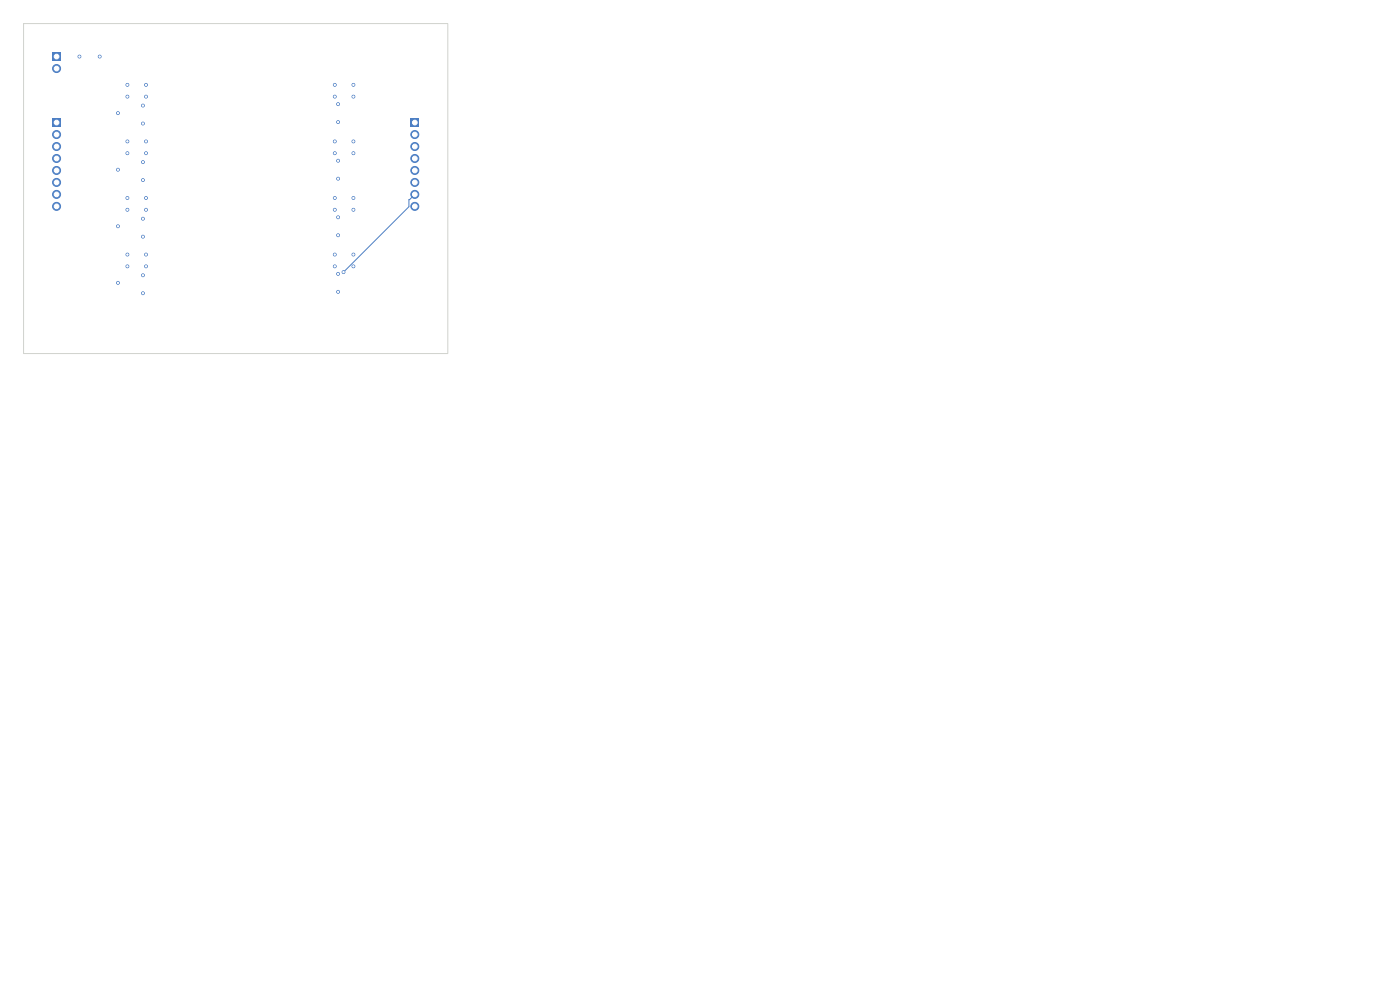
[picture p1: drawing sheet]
<svg xmlns="http://www.w3.org/2000/svg" width="297mm" height="210mm" viewBox="0 0 297 210" stroke-linecap="round" stroke-linejoin="round" font-family="sans-serif">
<path d="M87.1 25.2h1.8v1.7h-1.8z" fill="#4d7fc4"/>
<g fill="#4d7fc4" stroke="#4d7fc4" stroke-width=".21">
<circle cx="88" cy="28.5" r=".85"/>
<circle cx="88" cy="31.1" r=".85"/>
<circle cx="88" cy="33.6" r=".85"/>
<circle cx="88" cy="36.2" r=".85"/>
<circle cx="88" cy="38.7" r=".85"/>
<circle cx="88" cy="41.2" r=".85"/>
<circle cx="88" cy="43.8" r=".85"/>
</g>
<path d="M11.1 25.2h1.7v1.7h-1.7z" fill="#4d7fc4"/>
<g fill="#4d7fc4" stroke="#4d7fc4" stroke-width=".21">
<circle cx="12" cy="28.5" r=".85"/>
<circle cx="12" cy="31.1" r=".85"/>
<circle cx="12" cy="33.6" r=".85"/>
<circle cx="12" cy="36.2" r=".85"/>
<circle cx="12" cy="38.7" r=".85"/>
<circle cx="12" cy="41.2" r=".85"/>
<circle cx="12" cy="43.8" r=".85"/>
</g>
<path d="M11.1 11.2h1.7v1.7h-1.7z" fill="#4d7fc4"/>
<g fill="#4d7fc4" stroke="#4d7fc4" stroke-width=".21">
<circle cx="12" cy="14.5" r=".85"/>
<circle cx="71" cy="20.5" r=".3"/>
<circle cx="30.3" cy="58.4" r=".3"/>
<circle cx="27" cy="30" r=".3"/>
<circle cx="30.3" cy="22.4" r=".3"/>
<circle cx="27" cy="42" r=".3"/>
<circle cx="30.3" cy="46.4" r=".3"/>
<circle cx="30.3" cy="34.4" r=".3"/>
<circle cx="71" cy="44.5" r=".3"/>
<circle cx="71.7" cy="22.1" r=".3"/>
<circle cx="16.8" cy="12" r=".3"/>
<circle cx="71.7" cy="34.1" r=".3"/>
<circle cx="27" cy="20.5" r=".3"/>
<circle cx="27" cy="56.5" r=".3"/>
<circle cx="71" cy="18" r=".3"/>
<circle cx="71" cy="32.5" r=".3"/>
<circle cx="71" cy="42" r=".3"/>
<circle cx="71" cy="54" r=".3"/>
<circle cx="27" cy="44.5" r=".3"/>
<circle cx="71.7" cy="46.1" r=".3"/>
<circle cx="27" cy="18" r=".3"/>
<circle cx="71" cy="56.5" r=".3"/>
<circle cx="71" cy="30" r=".3"/>
<circle cx="27" cy="32.5" r=".3"/>
<circle cx="71.7" cy="58.1" r=".3"/>
<circle cx="27" cy="54" r=".3"/>
<circle cx="75" cy="18" r=".3"/>
<circle cx="75" cy="44.5" r=".3"/>
<circle cx="31" cy="56.5" r=".3"/>
<circle cx="30.3" cy="50.2" r=".3"/>
<circle cx="31" cy="18" r=".3"/>
<circle cx="75" cy="42" r=".3"/>
<circle cx="75" cy="56.5" r=".3"/>
<circle cx="21.1" cy="12" r=".3"/>
<circle cx="30.3" cy="38.2" r=".3"/>
<circle cx="31" cy="32.5" r=".3"/>
<circle cx="25" cy="60" r=".3"/>
<circle cx="71.7" cy="25.9" r=".3"/>
<circle cx="25" cy="24" r=".3"/>
<circle cx="71.7" cy="61.9" r=".3"/>
<circle cx="75" cy="54" r=".3"/>
<circle cx="30.3" cy="26.2" r=".3"/>
<circle cx="75" cy="30" r=".3"/>
<circle cx="71.7" cy="49.9" r=".3"/>
<circle cx="31" cy="42" r=".3"/>
<circle cx="31" cy="54" r=".3"/>
<circle cx="31" cy="30" r=".3"/>
<circle cx="31" cy="20.5" r=".3"/>
<circle cx="25" cy="48" r=".3"/>
<circle cx="75" cy="32.5" r=".3"/>
<circle cx="30.3" cy="62.2" r=".3"/>
<circle cx="31" cy="44.5" r=".3"/>
<circle cx="71.7" cy="37.9" r=".3"/>
<circle cx="75" cy="20.5" r=".3"/>
<circle cx="25" cy="36" r=".3"/>
<circle cx="72.9" cy="57.7" r=".3"/>
</g>
<path d="M88 41.2l-1.3 1.2v1.5l-13.8 13.8" fill="none" stroke="#4d7fc4" stroke-width=".21"/>
<path d="M5 5h90v70h-90z" fill="none" stroke="#d0d2cd" stroke-width=".21"/>
<g fill="#fff" stroke="#fff" stroke-width=".21">
<circle cx="71" cy="20.5" r=".15"/>
<circle cx="30.3" cy="58.4" r=".15"/>
<circle cx="27" cy="30" r=".15"/>
<circle cx="30.3" cy="22.4" r=".15"/>
<circle cx="27" cy="42" r=".15"/>
<circle cx="30.3" cy="46.4" r=".15"/>
<circle cx="30.3" cy="34.4" r=".15"/>
<circle cx="71" cy="44.5" r=".15"/>
<circle cx="71.7" cy="22.1" r=".15"/>
<circle cx="16.8" cy="12" r=".15"/>
<circle cx="71.7" cy="34.1" r=".15"/>
<circle cx="27" cy="20.5" r=".15"/>
<circle cx="27" cy="56.5" r=".15"/>
<circle cx="71" cy="18" r=".15"/>
<circle cx="71" cy="32.5" r=".15"/>
<circle cx="71" cy="42" r=".15"/>
<circle cx="71" cy="54" r=".15"/>
<circle cx="27" cy="44.5" r=".15"/>
<circle cx="71.7" cy="46.1" r=".15"/>
<circle cx="27" cy="18" r=".15"/>
<circle cx="71" cy="56.5" r=".15"/>
<circle cx="71" cy="30" r=".15"/>
<circle cx="27" cy="32.5" r=".15"/>
<circle cx="71.7" cy="58.1" r=".15"/>
<circle cx="27" cy="54" r=".15"/>
<circle cx="75" cy="18" r=".15"/>
<circle cx="75" cy="44.5" r=".15"/>
<circle cx="31" cy="56.5" r=".15"/>
<circle cx="30.3" cy="50.2" r=".15"/>
<circle cx="31" cy="18" r=".15"/>
<circle cx="75" cy="42" r=".15"/>
<circle cx="75" cy="56.5" r=".15"/>
<circle cx="21.1" cy="12" r=".15"/>
<circle cx="30.3" cy="38.2" r=".15"/>
<circle cx="31" cy="32.5" r=".15"/>
<circle cx="25" cy="60" r=".15"/>
<circle cx="71.7" cy="25.9" r=".15"/>
<circle cx="25" cy="24" r=".15"/>
<circle cx="71.7" cy="61.9" r=".15"/>
<circle cx="75" cy="54" r=".15"/>
<circle cx="30.3" cy="26.2" r=".15"/>
<circle cx="75" cy="30" r=".15"/>
<circle cx="71.7" cy="49.9" r=".15"/>
<circle cx="31" cy="42" r=".15"/>
<circle cx="31" cy="54" r=".15"/>
<circle cx="31" cy="30" r=".15"/>
<circle cx="31" cy="20.5" r=".15"/>
<circle cx="25" cy="48" r=".15"/>
<circle cx="75" cy="32.5" r=".15"/>
<circle cx="30.3" cy="62.2" r=".15"/>
<circle cx="31" cy="44.5" r=".15"/>
<circle cx="71.7" cy="37.9" r=".15"/>
<circle cx="75" cy="20.5" r=".15"/>
<circle cx="25" cy="36" r=".15"/>
<circle cx="72.9" cy="57.7" r=".15"/>
<circle cx="88" cy="26" r=".5"/>
<circle cx="88" cy="28.5" r=".5"/>
<circle cx="88" cy="31.1" r=".5"/>
<circle cx="88" cy="33.6" r=".5"/>
<circle cx="88" cy="36.2" r=".5"/>
<circle cx="88" cy="38.7" r=".5"/>
<circle cx="88" cy="41.2" r=".5"/>
<circle cx="88" cy="43.8" r=".5"/>
<circle cx="12" cy="26" r=".5"/>
<circle cx="12" cy="28.5" r=".5"/>
<circle cx="12" cy="31.1" r=".5"/>
<circle cx="12" cy="33.6" r=".5"/>
<circle cx="12" cy="36.2" r=".5"/>
<circle cx="12" cy="38.7" r=".5"/>
<circle cx="12" cy="41.2" r=".5"/>
<circle cx="12" cy="43.8" r=".5"/>
<circle cx="12" cy="12" r=".5"/>
<circle cx="12" cy="14.5" r=".5"/>
</g>
</svg>
